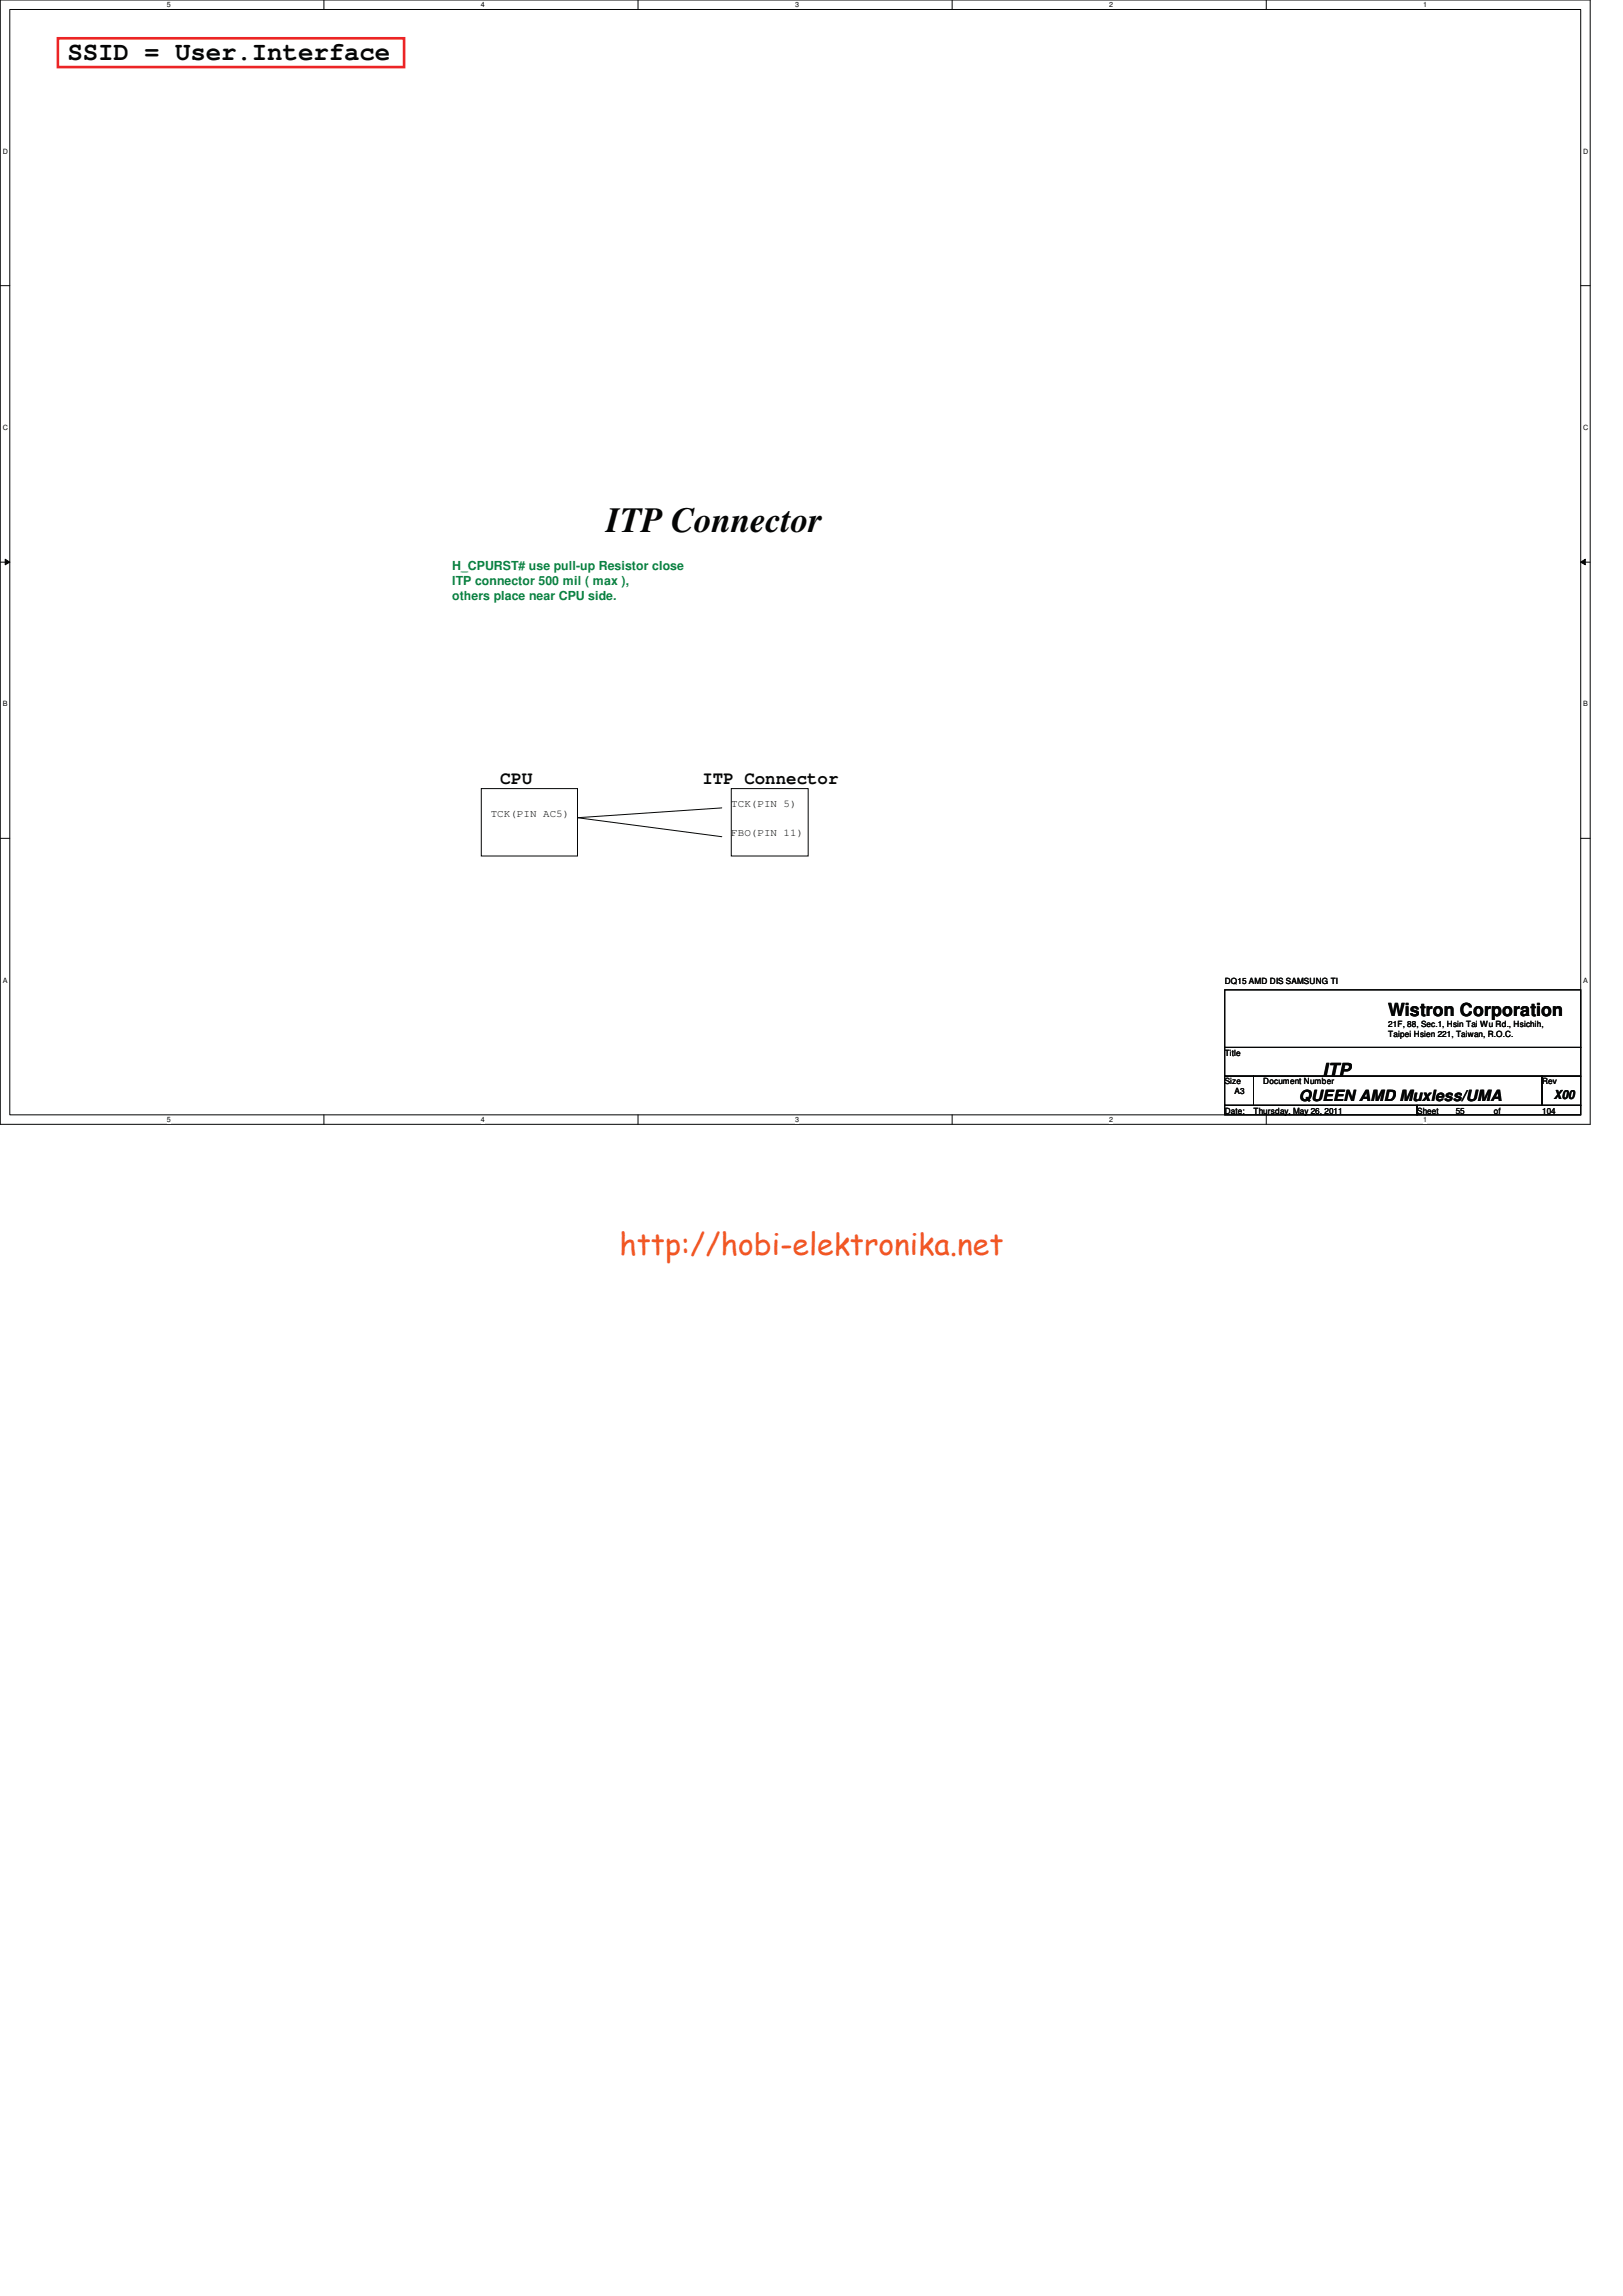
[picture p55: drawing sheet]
<svg xmlns="http://www.w3.org/2000/svg" width="210mm" height="297mm" viewBox="0 0 210 297" stroke-linecap="round" stroke-linejoin="round" font-family="sans-serif">
<defs><g id="words">
<text font-size="4.6" fill="#040505" x="78.4" y="68.8">ITP Connector</text>
<text font-size="3.9" fill="#f15722" x="80.1" y="162.4">http://hobi-elektronika.net</text>
<text font-size="3.3" fill="#040505" x="8.7" y="7.7">SSID = User.Interface</text>
<g font-size="2.3" fill="#040505">
<text x="64.7" y="101.5">CPU</text>
<text x="90.9" y="101.5">ITP Connector</text>
<text x="179.6" y="131.4">Wistron Corporation</text>
<text x="171.2" y="139.2">ITP</text>
</g>
<text font-size="2" fill="#040505" x="168.1" y="142.5">QUEEN AMD Muxless/UMA</text>
<g font-size="1.6" fill="#0a8141">
<text x="58.5" y="73.7">H_CPURST# use pull-up Resistor close</text>
<text x="58.5" y="75.6">ITP connector 500 mil ( max ),</text>
<text x="58.5" y="77.6">others place near CPU side.</text>
</g>
<text font-size="1.6" fill="#040505" x="201" y="142.2">X00</text>
<g font-size="1.4" fill="#040505">
<text x="63.5" y="105.7">TCK(PIN AC5)</text>
<text x="94.6" y="104.4">TCK(PIN 5)</text>
<text x="94.6" y="108.2">FBO(PIN 11)</text>
</g>
<g font-size="1.1" fill="#040505">
<text x="158.5" y="127.3">DQ15 AMD DIS SAMSUNG TI</text>
<text x="158.5" y="136.6">Title</text>
<text x="179.6" y="132.8">21F, 88, Sec.1, Hsin Tai Wu Rd., Hsichih,</text>
<text x="179.6" y="134.2">Taipei Hsien 221, Taiwan, R.O.C.</text>
<text x="158.5" y="140.3">Size</text>
<text x="159.7" y="141.6">A3</text>
<text x="163.4" y="140.3">Document Number</text>
<text x="199.5" y="140.3">Rev</text>
<text x="158.5" y="144.1">Date:</text>
<text x="162.2" y="144.1">Thursday, May 26, 2011</text>
<text x="183.3" y="144.1">Sheet</text>
<text x="188.3" y="144.1">55</text>
<text x="193.3" y="144.1">of</text>
<text x="199.5" y="144.1">104</text>
</g>
<g font-size=".9" fill="#040505">
<text x="21.6" y=".9">5</text>
<text x="62.2" y=".9">4</text>
<text x="102.9" y=".9">3</text>
<text x="143.5" y=".9">2</text>
<text x="184.1" y=".9">1</text>
<text x=".4" y="19.9">D</text>
<text x="204.8" y="19.9">D</text>
<text x=".4" y="55.6">C</text>
<text x="204.8" y="55.6">C</text>
<text x=".4" y="91.4">B</text>
<text x="204.8" y="91.4">B</text>
<text x=".4" y="127.1">A</text>
<text x="204.8" y="127.1">A</text>
<text x="21.6" y="145.2">5</text>
<text x="62.2" y="145.2">4</text>
<text x="102.9" y="145.2">3</text>
<text x="143.5" y="145.2">2</text>
<text x="184.1" y="145.2">1</text>
</g>
</g></defs>
<path d="M0 0h205.7v145.5h-205.7zM1.3 1.2h203.2v143h-203.2z" fill="none" stroke="#040505" stroke-width=".13"/>
<g fill="#fff">
<path d="M21.6 .1h.5v1h-.5z"/>
<path d="M21.6 144.4h.5v1h-.5z"/>
</g>
<path d="M41.9 0v1.2M41.9 144.2v1.3" fill="none" stroke="#040505" stroke-width=".13"/>
<g fill="#fff">
<path d="M62.2 .1h.5v1h-.5z"/>
<path d="M62.2 144.4h.5v1h-.5z"/>
</g>
<path d="M82.5 0v1.2M82.5 144.2v1.3" fill="none" stroke="#040505" stroke-width=".13"/>
<g fill="#fff">
<path d="M102.9 .1h.5v1h-.5z"/>
<path d="M102.9 144.4h.5v1h-.5z"/>
</g>
<path d="M123.2 0v1.2M123.2 144.2v1.3" fill="none" stroke="#040505" stroke-width=".13"/>
<g fill="#fff">
<path d="M143.5 .1h.5v1h-.5z"/>
<path d="M143.5 144.4h.5v1h-.5z"/>
</g>
<path d="M163.8 0v1.2M163.8 144.2v1.3" fill="none" stroke="#040505" stroke-width=".13"/>
<g fill="#fff">
<path d="M184.1 .1h.6v1h-.6z"/>
<path d="M184.1 144.4h.6v1h-.6z"/>
<path d="M.4 19.1h.6v1h-.6z"/>
<path d="M204.8 19.1h.7v1h-.7z"/>
<path d="M.4 54.8h.6v1h-.6z"/>
<path d="M204.8 54.8h.7v1h-.7z"/>
</g>
<path d="M0 37h1.3M204.5 37h1.2" fill="none" stroke="#040505" stroke-width=".13"/>
<g fill="#fff">
<path d="M.4 90.6h.6v1h-.6z"/>
<path d="M204.8 90.6h.6v1h-.6z"/>
</g>
<path d="M0 72.7h1.3M204.5 72.7h1.2" fill="none" stroke="#040505" stroke-width=".13"/>
<path d="M.7 72.3l.6 .4-.6 .4z" fill="#040505"/>
<path d="M.7 72.3l.6 .4-.6 .4z" fill="none" stroke="#040505" stroke-width=".13"/>
<path d="M204.5 72.7l.6-.4v.8z" fill="#040505"/>
<path d="M204.5 72.7l.6-.4v.8z" fill="none" stroke="#040505" stroke-width=".13"/>
<g fill="#fff">
<path d="M.4 126.3h.5v1h-.5z"/>
<path d="M204.8 126.3h.6v1h-.6z"/>
</g>
<path d="M0 108.5h1.3M62.3 102h12.4v8.7h-12.4zM93.4 104.5l-18.7 1.3 18.7 2.4M94.6 102h10v8.7h-10zM204.5 108.5h1.2M158.5 128.1h46v7.4h-46zM158.5 135.5h46v3.7h-46zM158.5 139.2h3.7v3.8h-3.7zM162.2 139.2h37.3v3.8h-37.3zM199.5 139.2h5v3.8h-5zM158.5 143h24.8v1.2h-24.8zM183.3 143h21.2v1.2h-21.2z" fill="none" stroke="#040505" stroke-width=".13"/>
<path d="M7.5 5h44.8v3.7h-44.8z" fill="none" stroke="#ec2426" stroke-width=".34"/>
<use href="#words"/>
</svg>
